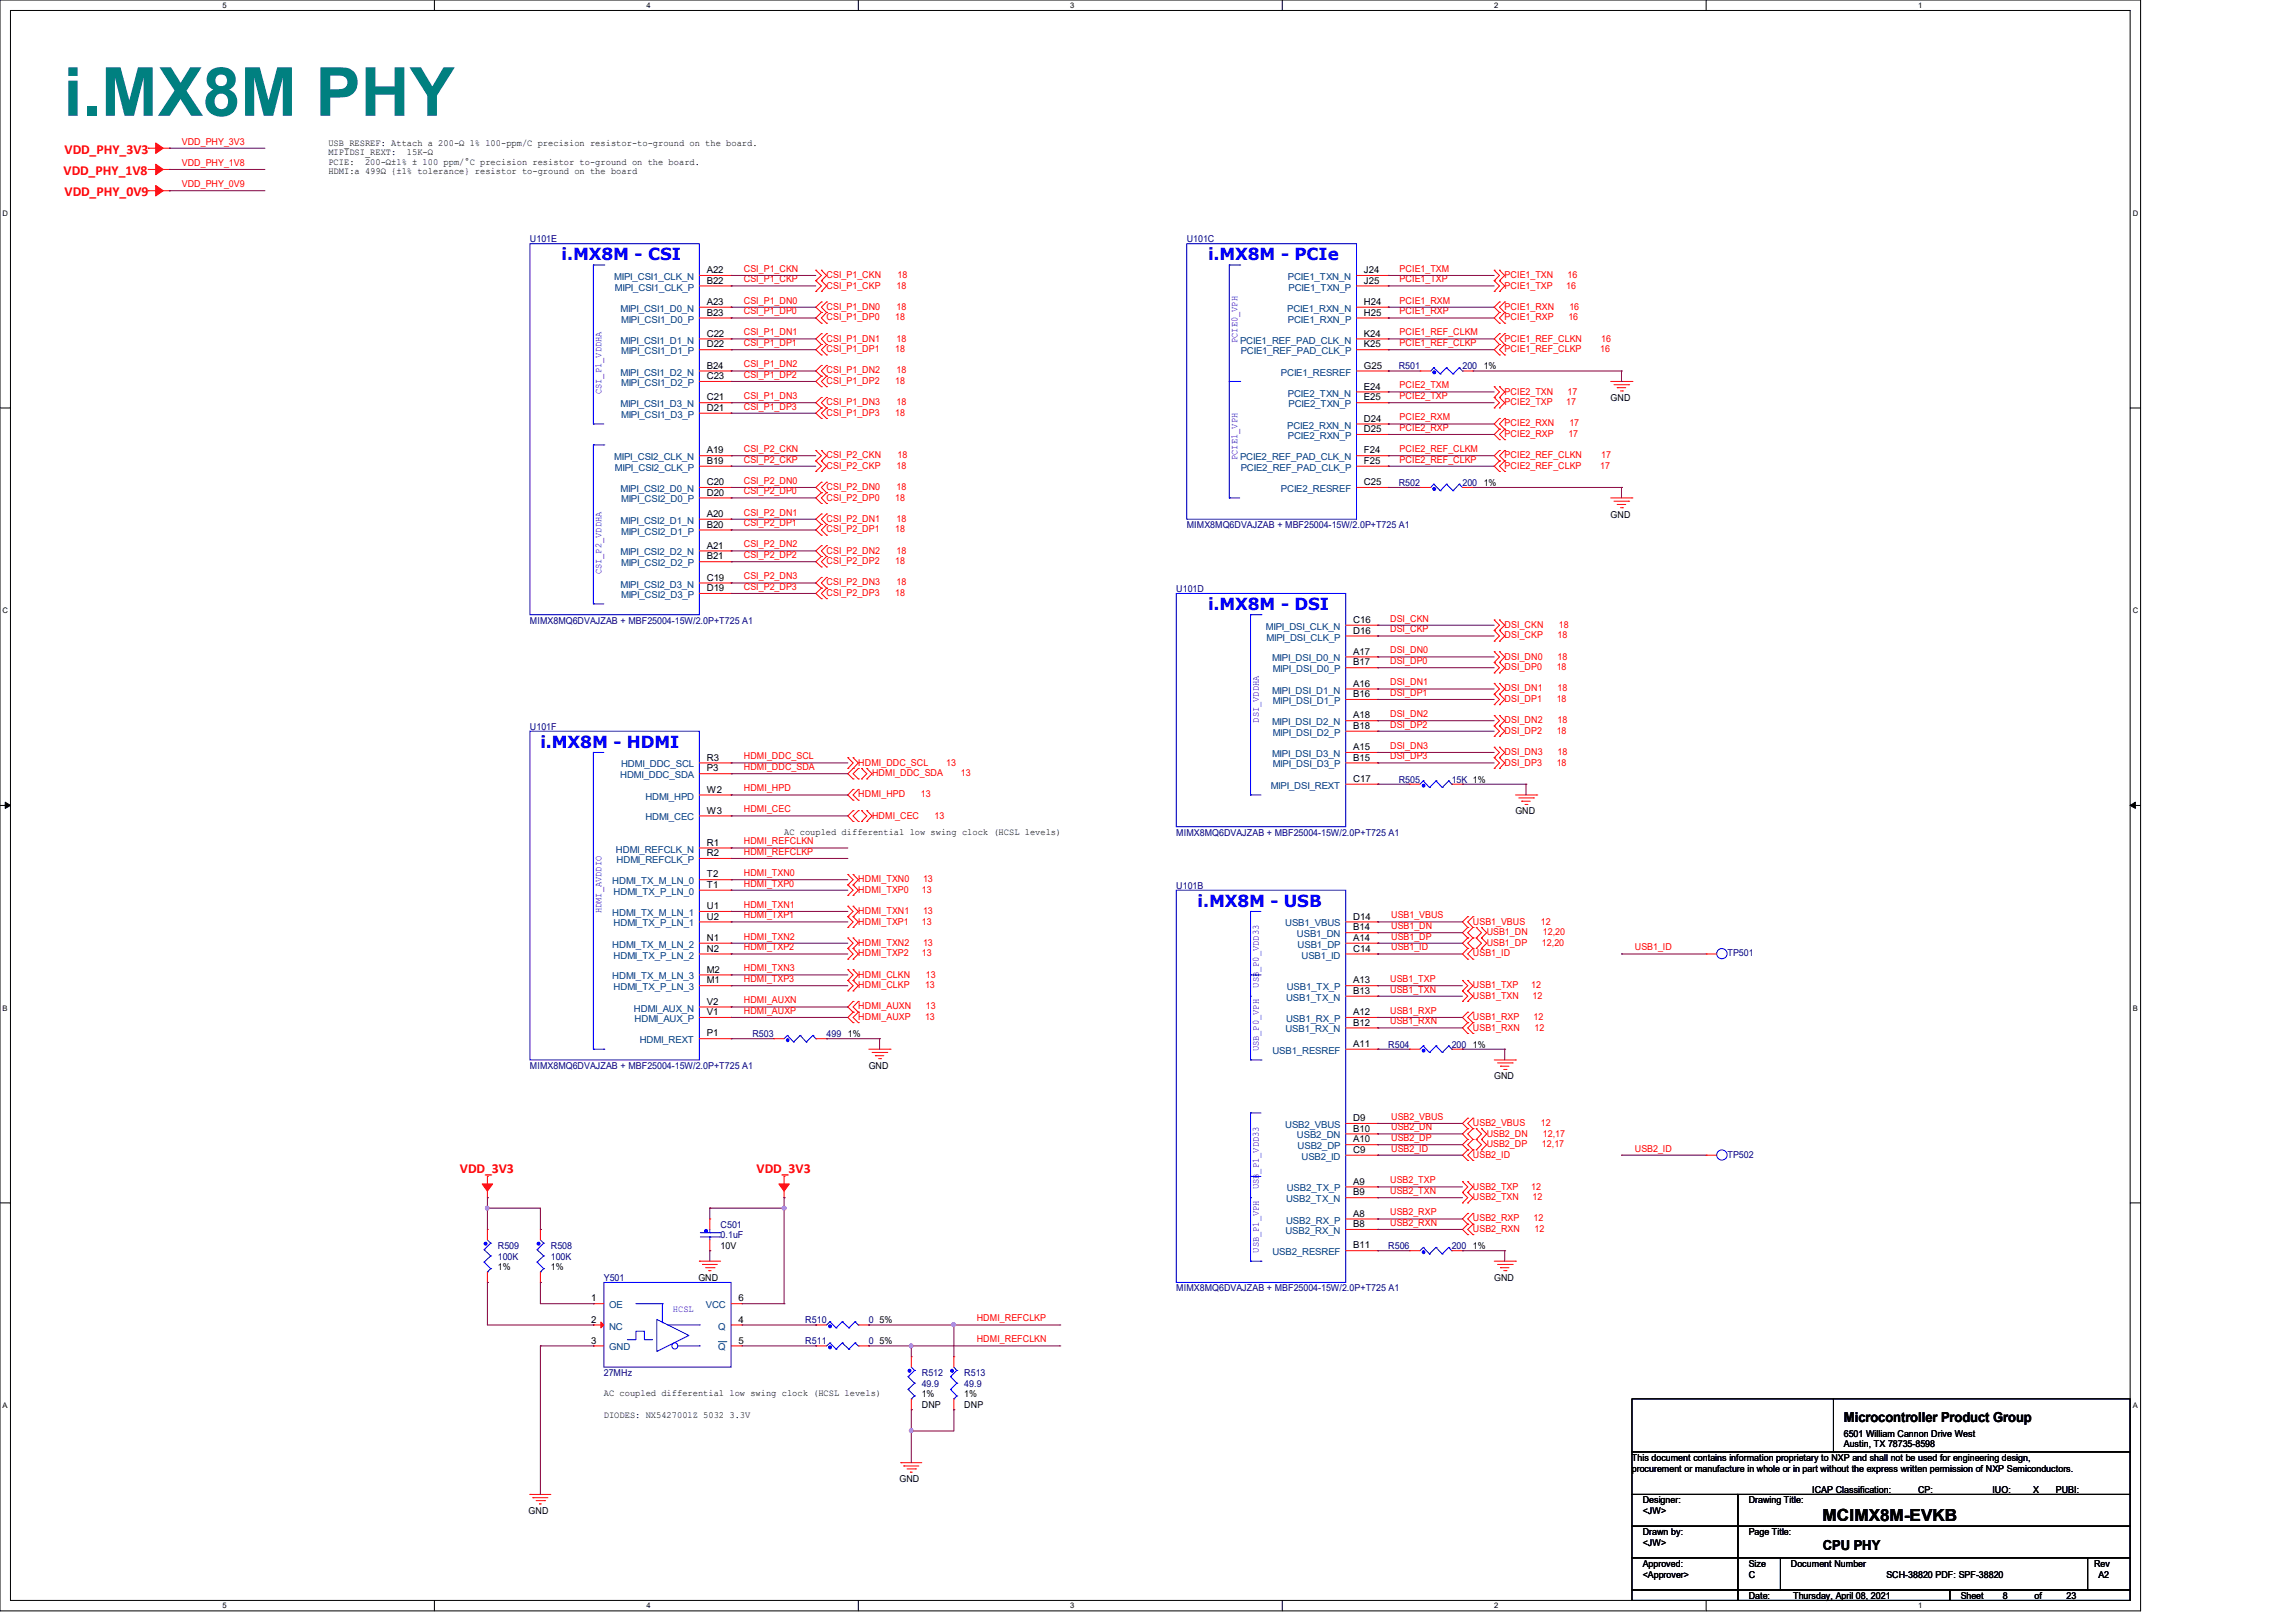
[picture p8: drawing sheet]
<svg xmlns="http://www.w3.org/2000/svg" width="297mm" height="210mm" viewBox="0 0 297 210" stroke-linecap="round" stroke-linejoin="round" font-family="sans-serif">
<defs><g id="words">
<text font-size="8.8" fill="#008080" x="8.2" y="15">i.MX8M PHY</text>
<g font-size="2.2" fill="#00f">
<text x="72.7" y="33.7">i.MX8M - CSI</text>
<text x="156.3" y="33.7">i.MX8M - PCIe</text>
<text x="156.3" y="79">i.MX8M - DSI</text>
<text x="69.9" y="96.8">i.MX8M - HDMI</text>
<text x="155" y="117.3">i.MX8M - USB</text>
</g>
<text font-size="2.2" x="235.9" y="196.8">MCIMX8M-EVKB</text>
<g font-size="1.8" fill="#f00">
<text x="8.2" y="22.6">VDD_PHY_1V8</text>
<text x="8.3" y="19.9">VDD_PHY_3V3</text>
<text x="8.3" y="25.4">VDD_PHY_0V9</text>
<text x="59.5" y="151.8">VDD_3V3</text>
<text x="97.9" y="151.8">VDD_3V3</text>
</g>
<g font-size="1.8">
<text x="238.6" y="184.1">Microcontroller Product Group</text>
<text x="235.9" y="200.5">CPU PHY</text>
</g>
<g font-size="1.2" fill="#f00">
<text x="23.5" y="21.5">VDD_PHY_1V8</text>
<text x="23.5" y="18.7">VDD_PHY_3V3</text>
<text x="23.5" y="24.2">VDD_PHY_0V9</text>
<text x="96.3" y="35.2">CSI_P1_CKN</text>
<text x="107" y="36">CSI_P1_CKN</text>
<text x="116.2" y="36">18</text>
<text x="181.1" y="35.2">PCIE1_TXM</text>
<text x="194.7" y="36">PCIE1_TXN</text>
<text x="202.9" y="36">16</text>
<text x="96.3" y="36.5">CSI_P1_CKP</text>
<text x="96.3" y="39.3">CSI_P1_DN0</text>
<text x="96.3" y="40.7">CSI_P1_DP0</text>
<text x="107" y="40.1">CSI_P1_DN0</text>
<text x="107" y="37.3">CSI_P1_CKP</text>
<text x="107" y="41.4">CSI_P1_DP0</text>
<text x="115.9" y="41.4">18</text>
<text x="116" y="40.1">18</text>
<text x="116" y="37.3">18</text>
<text x="181.1" y="36.5">PCIE1_TXP</text>
<text x="181.1" y="40.7">PCIE1_RXP</text>
<text x="181.1" y="39.3">PCIE1_RXM</text>
<text x="194.7" y="40.1">PCIE1_RXN</text>
<text x="194.7" y="37.3">PCIE1_TXP</text>
<text x="194.7" y="41.4">PCIE1_RXP</text>
<text x="202.7" y="37.3">16</text>
<text x="203" y="41.4">16</text>
<text x="203.1" y="40.1">16</text>
<text x="96.3" y="43.4">CSI_P1_DN1</text>
<text x="96.3" y="44.8">CSI_P1_DP1</text>
<text x="96.3" y="47.5">CSI_P1_DN2</text>
<text x="107" y="44.2">CSI_P1_DN1</text>
<text x="107" y="45.6">CSI_P1_DP1</text>
<text x="115.9" y="45.6">18</text>
<text x="116" y="44.2">18</text>
<text x="181.1" y="43.4">PCIE1_REF_CLKM</text>
<text x="181.1" y="44.8">PCIE1_REF_CLKP</text>
<text x="194.7" y="44.2">PCIE1_REF_CLKN</text>
<text x="194.7" y="45.6">PCIE1_REF_CLKP</text>
<text x="207.1" y="45.6">16</text>
<text x="207.2" y="44.2">16</text>
<text x="96.3" y="48.9">CSI_P1_DP2</text>
<text x="96.3" y="51.6">CSI_P1_DN3</text>
<text x="96.3" y="53">CSI_P1_DP3</text>
<text x="107" y="48.3">CSI_P1_DN2</text>
<text x="107" y="49.7">CSI_P1_DP2</text>
<text x="107" y="52.4">CSI_P1_DN3</text>
<text x="107" y="53.8">CSI_P1_DP3</text>
<text x="115.9" y="49.7">18</text>
<text x="115.9" y="53.8">18</text>
<text x="116" y="48.3">18</text>
<text x="116" y="52.4">18</text>
<text x="181.1" y="51.6">PCIE2_TXP</text>
<text x="181.1" y="50.2">PCIE2_TXM</text>
<text x="194.7" y="51.1">PCIE2_TXN</text>
<text x="194.7" y="52.4">PCIE2_TXP</text>
<text x="202.7" y="52.4">17</text>
<text x="202.9" y="51.1">17</text>
<text x="96.3" y="58.5">CSI_P2_CKN</text>
<text x="96.3" y="59.9">CSI_P2_CKP</text>
<text x="107" y="59.3">CSI_P2_CKN</text>
<text x="116.2" y="59.3">18</text>
<text x="181.1" y="58.5">PCIE2_REF_CLKM</text>
<text x="181.1" y="59.9">PCIE2_REF_CLKP</text>
<text x="181.1" y="55.8">PCIE2_RXP</text>
<text x="181.1" y="54.4">PCIE2_RXM</text>
<text x="194.7" y="55.2">PCIE2_RXN</text>
<text x="194.7" y="56.6">PCIE2_RXP</text>
<text x="194.7" y="59.3">PCIE2_REF_CLKN</text>
<text x="203" y="56.6">17</text>
<text x="203.1" y="55.2">17</text>
<text x="207.2" y="59.3">17</text>
<text x="96.3" y="62.6">CSI_P2_DN0</text>
<text x="96.3" y="64">CSI_P2_DP0</text>
<text x="107" y="63.4">CSI_P2_DN0</text>
<text x="107" y="60.7">CSI_P2_CKP</text>
<text x="107" y="64.8">CSI_P2_DP0</text>
<text x="115.9" y="64.8">18</text>
<text x="116" y="63.4">18</text>
<text x="116" y="60.7">18</text>
<text x="194.7" y="60.7">PCIE2_REF_CLKP</text>
<text x="207.1" y="60.7">17</text>
<text x="96.3" y="66.7">CSI_P2_DN1</text>
<text x="96.3" y="68.1">CSI_P2_DP1</text>
<text x="96.3" y="70.8">CSI_P2_DN2</text>
<text x="107" y="67.5">CSI_P2_DN1</text>
<text x="107" y="68.9">CSI_P2_DP1</text>
<text x="107" y="71.6">CSI_P2_DN2</text>
<text x="115.9" y="68.9">18</text>
<text x="116" y="67.5">18</text>
<text x="116" y="71.6">18</text>
<text x="96.3" y="72.2">CSI_P2_DP2</text>
<text x="96.3" y="75">CSI_P2_DN3</text>
<text x="96.3" y="76.3">CSI_P2_DP3</text>
<text x="107" y="73">CSI_P2_DP2</text>
<text x="107" y="75.7">CSI_P2_DN3</text>
<text x="107" y="77.1">CSI_P2_DP3</text>
<text x="115.9" y="73">18</text>
<text x="115.9" y="77.1">18</text>
<text x="116" y="75.7">18</text>
<text x="179.9" y="81.8">DSI_CKP</text>
<text x="179.9" y="80.4">DSI_CKN</text>
<text x="194.7" y="81.2">DSI_CKN</text>
<text x="194.7" y="82.6">DSI_CKP</text>
<text x="201.6" y="82.6">18</text>
<text x="201.8" y="81.2">18</text>
<text x="179.9" y="84.5">DSI_DN0</text>
<text x="179.9" y="85.9">DSI_DP0</text>
<text x="179.9" y="88.7">DSI_DN1</text>
<text x="194.7" y="85.3">DSI_DN0</text>
<text x="194.7" y="86.7">DSI_DP0</text>
<text x="194.7" y="89.4">DSI_DN1</text>
<text x="201.5" y="86.7">18</text>
<text x="201.6" y="85.3">18</text>
<text x="201.6" y="89.4">18</text>
<text x="179.9" y="90">DSI_DP1</text>
<text x="179.9" y="92.8">DSI_DN2</text>
<text x="179.9" y="94.1">DSI_DP2</text>
<text x="194.7" y="90.8">DSI_DP1</text>
<text x="194.7" y="93.6">DSI_DN2</text>
<text x="194.7" y="95">DSI_DP2</text>
<text x="201.5" y="90.8">18</text>
<text x="201.5" y="95">18</text>
<text x="201.6" y="93.6">18</text>
<text x="96.3" y="98.3">HDMI_DDC_SCL</text>
<text x="96.3" y="99.7">HDMI_DDC_SDA</text>
<text x="111.1" y="99.1">HDMI_DDC_SCL</text>
<text x="112.9" y="100.4">HDMI_DDC_SDA</text>
<text x="122.5" y="99.1">13</text>
<text x="124.4" y="100.4">13</text>
<text x="179.9" y="96.9">DSI_DN3</text>
<text x="179.9" y="98.3">DSI_DP3</text>
<text x="194.7" y="97.7">DSI_DN3</text>
<text x="194.7" y="99.1">DSI_DP3</text>
<text x="201.5" y="99.1">18</text>
<text x="201.6" y="97.7">18</text>
<text x="96.3" y="102.4">HDMI_HPD</text>
<text x="96.3" y="105.1">HDMI_CEC</text>
<text x="111.1" y="103.2">HDMI_HPD</text>
<text x="112.9" y="105.9">HDMI_CEC</text>
<text x="119.2" y="103.2">13</text>
<text x="120.9" y="105.9">13</text>
<text x="96.3" y="109.3">HDMI_REFCLKN</text>
<text x="96.3" y="110.6">HDMI_REFCLKP</text>
<text x="96.3" y="113.4">HDMI_TXN0</text>
<text x="96.3" y="117.5">HDMI_TXN1</text>
<text x="96.3" y="118.8">HDMI_TXP1</text>
<text x="96.3" y="114.7">HDMI_TXP0</text>
<text x="111.1" y="114.1">HDMI_TXN0</text>
<text x="111.1" y="115.5">HDMI_TXP0</text>
<text x="111.1" y="118.3">HDMI_TXN1</text>
<text x="111.1" y="119.6">HDMI_TXP1</text>
<text x="119.3" y="115.5">13</text>
<text x="119.3" y="119.6">13</text>
<text x="119.5" y="114.1">13</text>
<text x="119.5" y="118.3">13</text>
<text x="180" y="118.8">USB1_VBUS</text>
<text x="190.6" y="119.6">USB1_VBUS</text>
<text x="199.4" y="119.6">12</text>
<text x="96.3" y="121.6">HDMI_TXN2</text>
<text x="96.3" y="123">HDMI_TXP2</text>
<text x="96.3" y="125.7">HDMI_TXN3</text>
<text x="111.1" y="122.4">HDMI_TXN2</text>
<text x="111.1" y="123.7">HDMI_TXP2</text>
<text x="119.3" y="123.7">13</text>
<text x="119.5" y="122.4">13</text>
<text x="180" y="120.2">USB1_DN</text>
<text x="180" y="121.6">USB1_DP</text>
<text x="180" y="123">USB1_ID</text>
<text x="190.6" y="123.7">USB1_ID</text>
<text x="192.4" y="121">USB1_DN</text>
<text x="192.4" y="122.4">USB1_DP</text>
<text x="199.6" y="122.4">12,20</text>
<text x="199.7" y="121">12,20</text>
<text x="211.6" y="123">USB1_ID</text>
<text x="96.3" y="127.1">HDMI_TXP3</text>
<text x="96.3" y="129.8">HDMI_AUXN</text>
<text x="96.3" y="131.2">HDMI_AUXP</text>
<text x="111.1" y="126.5">HDMI_CLKN</text>
<text x="111.1" y="127.8">HDMI_CLKP</text>
<text x="111.1" y="130.6">HDMI_AUXN</text>
<text x="111.1" y="132">HDMI_AUXP</text>
<text x="119.7" y="127.8">13</text>
<text x="119.7" y="132">13</text>
<text x="119.8" y="126.5">13</text>
<text x="119.8" y="130.6">13</text>
<text x="179.9" y="127.1">USB1_TXP</text>
<text x="179.9" y="128.4">USB1_TXN</text>
<text x="179.9" y="131.2">USB1_RXP</text>
<text x="190.6" y="127.8">USB1_TXP</text>
<text x="190.6" y="129.2">USB1_TXN</text>
<text x="190.6" y="132">USB1_RXP</text>
<text x="198.2" y="127.8">12</text>
<text x="198.3" y="129.2">12</text>
<text x="198.5" y="132">12</text>
<text x="179.9" y="132.5">USB1_RXN</text>
<text x="190.6" y="133.3">USB1_RXN</text>
<text x="198.6" y="133.3">12</text>
<text x="180" y="144.9">USB2_VBUS</text>
<text x="180" y="146.3">USB2_DN</text>
<text x="180" y="147.7">USB2_DP</text>
<text x="180" y="149">USB2_ID</text>
<text x="190.6" y="145.7">USB2_VBUS</text>
<text x="190.6" y="149.8">USB2_ID</text>
<text x="192.4" y="147.1">USB2_DN</text>
<text x="192.4" y="148.4">USB2_DP</text>
<text x="199.4" y="145.7">12</text>
<text x="199.6" y="148.4">12,17</text>
<text x="199.7" y="147.1">12,17</text>
<text x="211.6" y="149">USB2_ID</text>
<text x="179.9" y="153.1">USB2_TXP</text>
<text x="179.9" y="154.5">USB2_TXN</text>
<text x="190.6" y="153.9">USB2_TXP</text>
<text x="190.6" y="155.3">USB2_TXN</text>
<text x="198.2" y="153.9">12</text>
<text x="198.3" y="155.3">12</text>
<text x="179.9" y="157.3">USB2_RXP</text>
<text x="179.9" y="158.6">USB2_RXN</text>
<text x="190.6" y="158">USB2_RXP</text>
<text x="190.6" y="159.4">USB2_RXN</text>
<text x="198.5" y="158">12</text>
<text x="198.6" y="159.4">12</text>
<text x="126.4" y="173.7">HDMI_REFCLKN</text>
<text x="126.4" y="171">HDMI_REFCLKP</text>
</g>
<g font-size="1.2">
<text x="42.5" y="18.8">USB_RESREF: Attach a 200-Ω 1% 100-ppm/C precision resistor-to-ground on the board.</text>
<text x="42.5" y="20.1">MIPIDSI_REXT:</text>
<text x="42.5" y="21.3">PCIE:</text>
<text x="42.5" y="22.5">HDMI:a 499Ω {±1% tolerance} resistor to-ground on the board</text>
<text x="47.2" y="21.3">200-Ω±1% ± 100 ppm/°C precision resistor to-ground on the board.</text>
<text x="52.7" y="20.1">15K-Ω</text>
<text x="91.5" y="35.3">A22</text>
<text x="176.5" y="35.3">J24</text>
<text x="91.5" y="36.7">B22</text>
<text x="91.5" y="40.9">B23</text>
<text x="91.5" y="39.5">A23</text>
<text x="176.5" y="36.7">J25</text>
<text x="176.5" y="40.9">H25</text>
<text x="176.5" y="39.5">H24</text>
<text x="91.5" y="45">D22</text>
<text x="91.5" y="47.7">B24</text>
<text x="91.5" y="43.6">C22</text>
<text x="176.5" y="43.6">K24</text>
<text x="176.5" y="45">K25</text>
<text x="176.5" y="47.7">G25</text>
<text x="192" y="47.8">1%</text>
<text x="91.5" y="53.2">D21</text>
<text x="91.5" y="51.8">C21</text>
<text x="91.5" y="49.1">C23</text>
<text x="176.5" y="51.8">E25</text>
<text x="176.5" y="50.4">E24</text>
<text x="208.4" y="51.9">GND</text>
<text x="91.5" y="58.7">A19</text>
<text x="176.5" y="58.7">F24</text>
<text x="176.5" y="55.9">D25</text>
<text x="176.5" y="54.6">D24</text>
<text x="91.5" y="64.1">D20</text>
<text x="91.5" y="60">B19</text>
<text x="91.5" y="62.8">C20</text>
<text x="176.5" y="60">F25</text>
<text x="176.5" y="62.8">C25</text>
<text x="192" y="62.9">1%</text>
<text x="91.5" y="68.3">B20</text>
<text x="91.5" y="71">A21</text>
<text x="91.5" y="66.9">A20</text>
<text x="208.4" y="67">GND</text>
<text x="91.5" y="72.4">B21</text>
<text x="91.5" y="76.5">D19</text>
<text x="91.5" y="75.1">C19</text>
<text x="175.1" y="82">D16</text>
<text x="175.1" y="80.6">C16</text>
<text x="175.1" y="86.1">B17</text>
<text x="175.1" y="84.7">A17</text>
<text x="175.1" y="88.9">A16</text>
<text x="175.1" y="94.3">B18</text>
<text x="175.1" y="90.2">B16</text>
<text x="175.1" y="93">A18</text>
<text x="91.5" y="98.4">R3</text>
<text x="91.5" y="99.8">P3</text>
<text x="175.1" y="101.2">C17</text>
<text x="175.1" y="98.4">B15</text>
<text x="175.1" y="97.1">A15</text>
<text x="91.5" y="105.3">W3</text>
<text x="91.5" y="102.6">W2</text>
<text x="101.5" y="108">AC coupled differential low swing clock (HCSL levels)</text>
<text x="196.1" y="105.4">GND</text>
<text x="91.5" y="109.4">R1</text>
<text x="91.5" y="110.8">R2</text>
<text x="91.5" y="113.5">T2</text>
<text x="91.5" y="114.9">T1</text>
<text x="91.5" y="119">U2</text>
<text x="91.5" y="117.6">U1</text>
<text x="175.1" y="119">D14</text>
<text x="91.5" y="123.1">N2</text>
<text x="91.5" y="121.7">N1</text>
<text x="91.5" y="125.9">M2</text>
<text x="175.1" y="123.1">C14</text>
<text x="175.1" y="121.7">A14</text>
<text x="175.1" y="120.4">B14</text>
<text x="91.5" y="131.4">V1</text>
<text x="91.5" y="130">V2</text>
<text x="91.5" y="127.3">M1</text>
<text x="175.1" y="131.4">A12</text>
<text x="175.1" y="127.3">A13</text>
<text x="175.1" y="128.6">B13</text>
<text x="91.5" y="134.1">P1</text>
<text x="109.7" y="134.2">1%</text>
<text x="175.1" y="132.7">B12</text>
<text x="175.1" y="135.5">A11</text>
<text x="190.6" y="135.5">1%</text>
<text x="112.4" y="138.3">GND</text>
<text x="193.4" y="139.7">GND</text>
<text x="175.1" y="145.1">D9</text>
<text x="175.1" y="149.2">C9</text>
<text x="175.1" y="146.4">B10</text>
<text x="175.1" y="147.8">A10</text>
<text x="175.1" y="154.7">B9</text>
<text x="175.1" y="153.3">A9</text>
<text x="93.3" y="161.6">10V</text>
<text x="175.1" y="161.5">B11</text>
<text x="175.1" y="158.8">B8</text>
<text x="175.1" y="157.4">A8</text>
<text x="190.6" y="161.6">1%</text>
<text x="64.4" y="164.3">1%</text>
<text x="71.3" y="164.3">1%</text>
<text x="90.4" y="165.7">GND</text>
<text x="193.4" y="165.7">GND</text>
<text x="76.5" y="173.9">3</text>
<text x="76.5" y="171.2">2</text>
<text x="76.5" y="168.4">1</text>
<text x="95.6" y="168.4">6</text>
<text x="95.6" y="171.2">4</text>
<text x="95.6" y="173.9">5</text>
<text x="113.8" y="171.2">5%</text>
<text x="113.8" y="173.9">5%</text>
<text x="78.1" y="180.7">AC coupled differential low swing clock (HCSL levels)</text>
<text x="78.1" y="183.4">DIODES: NX5427001Z 5032 3.3V</text>
<text x="119.3" y="180.8">1%</text>
<text x="119.3" y="182.2">DNP</text>
<text x="124.8" y="180.8">1%</text>
<text x="124.8" y="182.2">DNP</text>
<text x="116.4" y="191.8">GND</text>
<text x="211.2" y="189">This document contains information proprietary to NXP and shall not be used for engineering design,</text>
<text x="211.2" y="190.4">procurement or manufacture in whole or in part without the express written permission of NXP Semiconductors.</text>
<text x="238.6" y="186">6501 William Cannon Drive West</text>
<text x="238.6" y="187.3">Austin, TX 78735-8598</text>
<text x="68.4" y="195.9">GND</text>
<text x="212.6" y="194.5">Designer:</text>
<text x="212.6" y="195.9">&lt;JW&gt;</text>
<text x="226.3" y="194.5">Drawing Title:</text>
<text x="234.5" y="193.2">ICAP Classification:</text>
<text x="248.2" y="193.2">CP:</text>
<text x="251.7" y="193.2">___</text>
<text x="257.8" y="193.2">IUO:</text>
<text x="262.5" y="193.2">_X_</text>
<text x="266.1" y="193.2">PUBI:</text>
<text x="270.2" y="193.2">___</text>
<text x="212.6" y="198.6">Drawn by:</text>
<text x="212.6" y="202.7">Approved:</text>
<text x="212.6" y="200">&lt;JW&gt;</text>
<text x="226.3" y="202.7">Size</text>
<text x="226.3" y="198.6">Page Title:</text>
<text x="231.8" y="202.7">Document Number</text>
<text x="271" y="202.7">Rev</text>
<text x="212.6" y="204.1">&lt;Approver&gt;</text>
<text x="226.3" y="206.9">Date:</text>
<text x="226.3" y="204.1">C</text>
<text x="232.1" y="206.9">Thursday, April 08, 2021</text>
<text x="244.1" y="204.1">SCH-38820 PDF: SPF-38820</text>
<text x="253.7" y="206.9">Sheet</text>
<text x="259.2" y="206.9">8</text>
<text x="263.3" y="206.9">of</text>
<text x="267.5" y="206.9">23</text>
<text x="271.6" y="204.1">A2</text>
</g>
<g font-size="1.2" fill="#000080">
<text x="68.6" y="31.3">U101E</text>
<text x="153.6" y="31.3">U101C</text>
<text x="181" y="47.8">R501</text>
<text x="189.3" y="47.8">200</text>
<text x="181" y="62.9">R502</text>
<text x="189.3" y="62.9">200</text>
<text x="153.6" y="68.3">MIMX8MQ6DVAJZAB + MBF25004-15W/2.0P+T725 A1</text>
<text x="152.2" y="76.6">U101D</text>
<text x="68.6" y="80.7">MIMX8MQ6DVAJZAB + MBF25004-15W/2.0P+T725 A1</text>
<text x="68.6" y="94.4">U101F</text>
<text x="181" y="101.3">R505</text>
<text x="187.9" y="101.3">15K 1%</text>
<text x="152.2" y="108.1">MIMX8MQ6DVAJZAB + MBF25004-15W/2.0P+T725 A1</text>
<text x="152.2" y="115">U101B</text>
<text x="223.6" y="123.7">TP501</text>
<text x="97.4" y="134.2">R503</text>
<text x="107" y="134.2">499</text>
<text x="179.7" y="135.5">R504</text>
<text x="187.9" y="135.5">200</text>
<text x="68.6" y="138.3">MIMX8MQ6DVAJZAB + MBF25004-15W/2.0P+T725 A1</text>
<text x="223.6" y="149.8">TP502</text>
<text x="64.4" y="161.6">R509</text>
<text x="71.3" y="161.6">R508</text>
<text x="93.3" y="158.9">C501</text>
<text x="93.3" y="160.2">0.1uF</text>
<text x="179.7" y="161.6">R506</text>
<text x="187.9" y="161.6">200</text>
<text x="64.4" y="163">100K</text>
<text x="71.3" y="163">100K</text>
<text x="78.1" y="165.7">Y501</text>
<text x="152.2" y="167.1">MIMX8MQ6DVAJZAB + MBF25004-15W/2.0P+T725 A1</text>
<text x="104.2" y="171.2">R510</text>
<text x="104.2" y="173.9">R511</text>
<text x="112.4" y="171.2">0</text>
<text x="112.4" y="173.9">0</text>
<text x="78.1" y="178.1">27MHz</text>
<text x="119.3" y="178.1">R512</text>
<text x="119.3" y="179.4">49.9</text>
<text x="124.8" y="178.1">R513</text>
<text x="124.8" y="179.4">49.9</text>
</g>
<g font-size="1.2" fill="#004080">
<text x="79.5" y="36.2">MIPI_CSI1_CLK_N</text>
<text x="79.6" y="37.6">MIPI_CSI1_CLK_P</text>
<text x="80.3" y="40.3">MIPI_CSI1_D0_N</text>
<text x="80.4" y="41.7">MIPI_CSI1_D0_P</text>
<text x="166.6" y="40.3">PCIE1_RXN_N</text>
<text x="166.7" y="36.2">PCIE1_TXN_N</text>
<text x="166.7" y="41.7">PCIE1_RXN_P</text>
<text x="166.7" y="37.6">PCIE1_TXN_P</text>
<text x="80.3" y="44.4">MIPI_CSI1_D1_N</text>
<text x="80.4" y="45.8">MIPI_CSI1_D1_P</text>
<text x="160.5" y="44.4">PCIE1_REF_PAD_CLK_N</text>
<text x="160.6" y="45.8">PCIE1_REF_PAD_CLK_P</text>
<text x="80.3" y="52.7">MIPI_CSI1_D3_N</text>
<text x="80.3" y="48.6">MIPI_CSI1_D2_N</text>
<text x="80.4" y="50">MIPI_CSI1_D2_P</text>
<text x="165.8" y="48.6">PCIE1_RESREF</text>
<text x="166.7" y="51.3">PCIE2_TXN_N</text>
<text x="166.7" y="52.7">PCIE2_TXN_P</text>
<text x="79.5" y="59.6">MIPI_CSI2_CLK_N</text>
<text x="80.4" y="54.1">MIPI_CSI1_D3_P</text>
<text x="160.5" y="59.6">PCIE2_REF_PAD_CLK_N</text>
<text x="166.6" y="55.5">PCIE2_RXN_N</text>
<text x="166.7" y="56.8">PCIE2_RXN_P</text>
<text x="79.6" y="60.9">MIPI_CSI2_CLK_P</text>
<text x="80.3" y="63.7">MIPI_CSI2_D0_N</text>
<text x="80.4" y="65">MIPI_CSI2_D0_P</text>
<text x="160.6" y="60.9">PCIE2_REF_PAD_CLK_P</text>
<text x="165.8" y="63.7">PCIE2_RESREF</text>
<text x="80.3" y="71.9">MIPI_CSI2_D2_N</text>
<text x="80.3" y="67.8">MIPI_CSI2_D1_N</text>
<text x="80.4" y="69.2">MIPI_CSI2_D1_P</text>
<text x="80.3" y="76">MIPI_CSI2_D3_N</text>
<text x="80.4" y="73.3">MIPI_CSI2_D2_P</text>
<text x="80.4" y="77.4">MIPI_CSI2_D3_P</text>
<text x="163.8" y="81.5">MIPI_DSI_CLK_N</text>
<text x="163.9" y="82.9">MIPI_DSI_CLK_P</text>
<text x="164.6" y="85.6">MIPI_DSI_D0_N</text>
<text x="164.6" y="89.7">MIPI_DSI_D1_N</text>
<text x="164.7" y="87">MIPI_DSI_D0_P</text>
<text x="164.6" y="93.9">MIPI_DSI_D2_N</text>
<text x="164.7" y="95.2">MIPI_DSI_D2_P</text>
<text x="164.7" y="91.1">MIPI_DSI_D1_P</text>
<text x="80.3" y="100.7">HDMI_DDC_SDA</text>
<text x="80.4" y="99.3">HDMI_DDC_SCL</text>
<text x="164.6" y="98">MIPI_DSI_D3_N</text>
<text x="164.7" y="99.3">MIPI_DSI_D3_P</text>
<text x="83.5" y="106.2">HDMI_CEC</text>
<text x="83.5" y="103.5">HDMI_HPD</text>
<text x="164.5" y="102.1">MIPI_DSI_REXT</text>
<text x="79.7" y="110.3">HDMI_REFCLK_N</text>
<text x="79.8" y="111.7">HDMI_REFCLK_P</text>
<text x="79.2" y="114.4">HDMI_TX_M_LN_0</text>
<text x="79.2" y="118.5">HDMI_TX_M_LN_1</text>
<text x="79.4" y="115.8">HDMI_TX_P_LN_0</text>
<text x="79.4" y="119.9">HDMI_TX_P_LN_1</text>
<text x="166.3" y="119.9">USB1_VBUS</text>
<text x="79.2" y="122.6">HDMI_TX_M_LN_2</text>
<text x="79.4" y="124">HDMI_TX_P_LN_2</text>
<text x="167.8" y="121.3">USB1_DN</text>
<text x="167.9" y="122.6">USB1_DP</text>
<text x="168.4" y="124">USB1_ID</text>
<text x="79.2" y="126.7">HDMI_TX_M_LN_3</text>
<text x="79.4" y="128.1">HDMI_TX_P_LN_3</text>
<text x="82" y="130.9">HDMI_AUX_N</text>
<text x="166.4" y="129.5">USB1_TX_N</text>
<text x="166.5" y="128.1">USB1_TX_P</text>
<text x="82.1" y="132.2">HDMI_AUX_P</text>
<text x="82.8" y="135">HDMI_REXT</text>
<text x="164.7" y="136.4">USB1_RESREF</text>
<text x="166.4" y="133.6">USB1_RX_N</text>
<text x="166.4" y="132.2">USB1_RX_P</text>
<text x="166.3" y="146">USB2_VBUS</text>
<text x="167.8" y="147.3">USB2_DN</text>
<text x="167.9" y="148.7">USB2_DP</text>
<text x="166.4" y="155.6">USB2_TX_N</text>
<text x="166.5" y="154.2">USB2_TX_P</text>
<text x="168.4" y="150.1">USB2_ID</text>
<text x="166.4" y="159.7">USB2_RX_N</text>
<text x="166.4" y="158.3">USB2_RX_P</text>
<text x="164.7" y="162.4">USB2_RESREF</text>
<text x="78.8" y="172">NC</text>
<text x="78.8" y="169.3">OE</text>
<text x="91.4" y="169.3">VCC</text>
<text x="93" y="172">Q</text>
<text x="78.8" y="174.7">GND</text>
<text x="93" y="174.7">Q</text>
</g>
<g font-size="1.2" fill="#00f">
<text x="160.1" y="44.4" transform="rotate(-90 160.1 44.4)">PCIE0_VPH</text>
<text x="77.9" y="51" transform="rotate(-90 77.9 51)">CSI_P1_VDDHA</text>
<text x="160.1" y="59.5" transform="rotate(-90 160.1 59.5)">PCIE1_VPH</text>
<text x="77.9" y="74.3" transform="rotate(-90 77.9 74.3)">CSI_P2_VDDHA</text>
<text x="162.9" y="93.5" transform="rotate(-90 162.9 93.5)">DSI_VDDHA</text>
<text x="77.9" y="118.2" transform="rotate(-90 77.9 118.2)">HDMI_AVDDIO</text>
<text x="162.9" y="127.8" transform="rotate(-90 162.9 127.8)">USB_P0_VDD33</text>
<text x="162.9" y="136.1" transform="rotate(-90 162.9 136.1)">USB_P0_VPH</text>
<text x="162.9" y="153.9" transform="rotate(-90 162.9 153.9)">USB_P1_VDD33</text>
<text x="162.9" y="162.1" transform="rotate(-90 162.9 162.1)">USB_P1_VPH</text>
<text x="87.1" y="169.7">HCSL</text>
</g>
<g font-size="1">
<text x="28.8" y="1">5</text>
<text x="83.7" y="1">4</text>
<text x="138.5" y="1">3</text>
<text x="193.4" y="1">2</text>
<text x="248.2" y="1">1</text>
<text x=".3" y="27.9">D</text>
<text x="276" y="27.9">D</text>
<text x=".3" y="79.4">C</text>
<text x="276" y="79.4">C</text>
<text x=".3" y="130.8">B</text>
<text x="276" y="130.8">B</text>
<text x=".3" y="182.2">A</text>
<text x="276" y="182.2">A</text>
<text x="28.8" y="208.1">5</text>
<text x="83.7" y="208.1">4</text>
<text x="138.5" y="208.1">3</text>
<text x="193.4" y="208.1">2</text>
<text x="248.2" y="208.1">1</text>
</g>
</g></defs>
<path d="M0 0h277v208.4h-277zM1.4 1.4h274.3v205.7h-274.3z" fill="none" stroke="#000" stroke-width=".13"/>
<g fill="#fff">
<path d="M28.8 .1h.5v1.1h-.5z"/>
<path d="M28.8 207.2h.5v1.1h-.5z"/>
</g>
<path d="M56.2 0v1.4M56.2 207.1v1.3" fill="none" stroke="#000" stroke-width=".13"/>
<g fill="#fff">
<path d="M83.7 .1h.5v1.1h-.5z"/>
<path d="M83.7 207.2h.5v1.1h-.5z"/>
</g>
<path d="M111.1 0v1.4M111.1 207.1v1.3" fill="none" stroke="#000" stroke-width=".13"/>
<g fill="#fff">
<path d="M138.5 .1h.6v1.1h-.6z"/>
<path d="M138.5 207.2h.6v1.1h-.6z"/>
</g>
<path d="M165.9 0v1.4M165.9 207.1v1.3" fill="none" stroke="#000" stroke-width=".13"/>
<g fill="#fff">
<path d="M193.4 .1h.5v1.1h-.5z"/>
<path d="M193.4 207.2h.5v1.1h-.5z"/>
</g>
<path d="M220.8 0v1.4M220.8 207.1v1.3" fill="none" stroke="#000" stroke-width=".13"/>
<g fill="#fff">
<path d="M248.2 .1h.6v1.1h-.6z"/>
<path d="M248.2 207.2h.6v1.1h-.6z"/>
<path d="M.3 27.1h.8v1.1h-.8z"/>
<path d="M276 27.1h.7v1.1h-.7z"/>
<path d="M.3 78.5h.8v1.1h-.8z"/>
<path d="M276 78.5h.7v1.1h-.7z"/>
</g>
<path d="M0 52.8h1.4M275.7 52.8h1.3" fill="none" stroke="#000" stroke-width=".13"/>
<g fill="#fff">
<path d="M.3 129.9h.7v1.1h-.7z"/>
<path d="M276 129.9h.6v1.1h-.6z"/>
</g>
<path d="M0 104.2h1.4M275.7 104.2h1.3" fill="none" stroke="#000" stroke-width=".13"/>
<path d="M.7 103.8l.7 .4-.7 .4zM275.7 104.2l.7-.4v.8z" fill="#000" stroke="#000" stroke-width=".13"/>
<g fill="#fff">
<path d="M.3 181.4h.7v1.1h-.7z"/>
<path d="M276 181.4h.6v1.1h-.6z"/>
</g>
<g fill="none" stroke="#000" stroke-width=".13">
<path d="M0 155.7h1.4M275.7 155.7h1.3M211.2 193.4h13.7v4.1h-13.7zM211.2 197.5h13.7v4.1h-13.7zM211.2 187.9h64.5v5.5h-64.5zM211.2 181h64.5v6.9h-64.5zM224.9 193.4h50.8v4.1h-50.8zM224.9 197.5h50.8v4.1h-50.8zM237.3 187.9h.1M237.3 181v6.9M211.2 201.6h13.7v4.1h-13.7zM211.2 205.7h13.7v1.4h-13.7z"/>
<path d="M224.9 201.6h5.5v4.1h-5.5zM224.9 205.7h27.4v1.4h-27.4zM230.4 201.6h39.8v4.1h-39.8zM252.3 205.7h23.4v1.4h-23.4zM270.2 201.6h5.5v4.1h-5.5z"/>
</g>
<g fill="none" stroke="#f00" stroke-width=".13">
<path d="M19.2 19.2h.1M19.2 19.2h1.5M21 19.2h.9M21.9 19.2h.1M19.2 24.7h.1M19.2 21.9h.1M19.2 24.7h1.5M19.2 21.9h1.5M21 24.7h.9M21 21.9h.9M21.9 24.7h.1M21.9 21.9h.1"/>
<path d="M90.5 37h4.1M90.5 35.6h4.1M90.5 39.8h4.1M94.6 37h.1M94.6 35.6h.1M94.6 39.8h.1M105.6 35h.1M105.6 36.3h.1M105.6 37.7h.1M105.6 35l.7 .6-.7 .7M105.6 36.3l.7 .7-.7 .7M106.3 35h.1"/>
<path d="M106.3 36.3h.1M106.3 39.1h.1M106.3 37.7h.1M106.3 35l.7 .6-.7 .7M106.3 39.1l-.7 .7 .7 .6M106.3 36.3l.7 .7-.7 .7M107 39.1h.1M107 39.1l-.7 .7 .7 .6M175.6 37h4.1M175.6 35.6h4.1M175.6 39.8h4.1M179.7 37h.1"/>
<path d="M179.7 35.6h.1M179.7 39.8h.1M193.4 35h.1M193.4 36.3h.1M193.4 37.7h.1M193.4 35l.7 .6-.7 .7M193.4 36.3l.7 .7-.7 .7M194.1 35h.1M194.1 36.3h.1M194.1 39.1h.1M194.1 37.7h.1M194.1 35l.6 .6-.6 .7"/>
<path d="M194.1 39.1l-.7 .7 .7 .6M194.1 36.3l.6 .7-.6 .7M194.7 39.1h.1M194.7 39.1l-.6 .7 .6 .6M90.5 49.4h4.1M90.5 43.9h4.1M90.5 45.3h4.1M90.5 41.1h4.1M90.5 48h4.1M90.5 59h4.1M90.5 52.1h4.1M90.5 53.5h4.1"/>
<path d="M94.6 53.5h.1M94.6 52.1h.1M94.6 59h.1M94.6 49.4h.1M94.6 41.1h.1M94.6 45.3h.1M94.6 48h.1M94.6 43.9h.1M105.6 58.3h.1M105.6 59.6h.1M105.6 58.3l.7 .7-.7 .6M105.6 59.6l.7 .7-.7 .7"/>
<path d="M106.3 40.4h.1M106.3 41.8h.1M106.3 43.2h.1M106.3 44.6h.1M106.3 45.9h.1M106.3 47.3h.1M106.3 48.7h.1M106.3 50h.1M106.3 51.4h.1M106.3 52.8h.1M106.3 54.1h.1M106.3 58.3h.1"/>
<path d="M106.3 59.6h.1M106.3 40.4l-.7 .7 .7 .7M106.3 43.2l-.7 .7 .7 .7M106.3 44.6l-.7 .7 .7 .6M106.3 47.3l-.7 .7 .7 .7M106.3 48.7l-.7 .7 .7 .6M106.3 51.4l-.7 .7 .7 .7M106.3 52.8l-.7 .7 .7 .6M106.3 58.3l.7 .7-.7 .6M106.3 59.6l.7 .7-.7 .7M107 40.4h.1M107 41.8h.1"/>
<path d="M107 44.6h.1M107 43.2h.1M107 45.9h.1M107 48.7h.1M107 47.3h.1M107 50h.1M107 52.8h.1M107 51.4h.1M107 54.1h.1M107 40.4l-.7 .7 .7 .7M107 43.2l-.7 .7 .7 .7M107 44.6l-.7 .7 .7 .6"/>
<path d="M107 47.3l-.7 .7 .7 .7M107 48.7l-.7 .7 .7 .6M107 51.4l-.7 .7 .7 .7M107 52.8l-.7 .7 .7 .6M175.6 43.9h4.1M175.6 45.3h4.1M175.6 41.1h4.1M175.6 48h4.1M175.6 59h4.1M175.6 52.1h4.1M175.6 50.7h4.1M175.6 56.2h4.1"/>
<path d="M175.6 54.9h4.1M179.7 43.9h.1M179.7 45.3h.1M179.7 41.1h.1M179.7 48h.1M179.7 59h.1M179.7 52.1h.1M179.7 50.7h.1M179.7 56.2h.1M179.7 54.9h.1M183.8 48h.1M183.8 48h1.4"/>
<path d="M189.3 48h1.3M190.6 48h.1M193.4 50h.1M193.4 51.4h.1M193.4 52.8h.1M193.4 50l.7 .7-.7 .7M193.4 51.4l.7 .7-.7 .7M194.1 40.4h.1M194.1 41.8h.1M194.1 50h.1M194.1 51.4h.1M194.1 54.1h.1"/>
<path d="M194.1 55.5h.1M194.1 52.8h.1M194.1 56.9h.1M194.1 43.2h.1M194.1 44.6h.1M194.1 45.9h.1M194.1 58.3h.1M194.1 59.6h.1M194.1 40.4l-.7 .7 .7 .7M194.1 50l.6 .7-.6 .7M194.1 54.1l-.7 .8 .7 .6M194.1 51.4l.6 .7-.6 .7"/>
<path d="M194.1 55.5l-.7 .7 .7 .7M194.1 43.2l-.7 .7 .7 .7M194.1 44.6l-.7 .7 .7 .6M194.1 58.3l-.7 .7 .7 .6M194.1 59.6l-.7 .7 .7 .7M194.7 40.4h.1M194.7 41.8h.1M194.7 55.5h.1M194.7 54.1h.1M194.7 56.9h.1M194.7 44.6h.1M194.7 43.2h.1"/>
<path d="M194.7 45.9h.1M194.7 59.6h.1M194.7 58.3h.1M194.7 40.4l-.6 .7 .6 .7M194.7 54.1l-.6 .8 .6 .6M194.7 55.5l-.6 .7 .6 .7M194.7 43.2l-.6 .7 .6 .7M194.7 44.6l-.6 .7 .6 .6M194.7 58.3l-.6 .7 .6 .6M194.7 59.6l-.6 .7 .6 .7M208.4 49.4h2.8M208.9 49.8h1.9"/>
<path d="M209.3 50.2h.1M209.3 50.2h1.1M209.7 50.6h.3M210 50.6h.1M210.8 49.8h.1M211.2 49.4h.1M90.5 64.4h4.1M90.5 60.3h4.1M90.5 63.1h4.1M90.5 72.7h4.1M90.5 68.6h4.1M90.5 76.8h4.1"/>
<path d="M90.5 71.3h4.1M90.5 67.2h4.1M90.5 75.4h4.1M94.6 64.4h.1M94.6 60.3h.1M94.6 63.1h.1M94.6 72.7h.1M94.6 68.6h.1M94.6 76.8h.1M94.6 71.3h.1M94.6 67.2h.1M94.6 75.4h.1"/>
<path d="M105.6 61h.1M106.3 62.4h.1M106.3 63.8h.1M106.3 61h.1M106.3 65.2h.1M106.3 66.5h.1M106.3 67.9h.1M106.3 69.3h.1M106.3 70.6h.1M106.3 72h.1M106.3 73.4h.1M106.3 74.7h.1"/>
<path d="M106.3 76.1h.1M106.3 77.5h.1M106.3 62.4l-.7 .7 .7 .7M106.3 63.8l-.7 .6 .7 .8M106.3 66.5l-.7 .7 .7 .7M106.3 67.9l-.7 .7 .7 .7M106.3 70.6l-.7 .7 .7 .7M106.3 72l-.7 .7 .7 .7M106.3 74.7l-.7 .7 .7 .7M106.3 76.1l-.7 .7 .7 .7M107 63.8h.1M107 62.4h.1"/>
<path d="M107 65.2h.1M107 67.9h.1M107 66.5h.1M107 69.3h.1M107 72h.1M107 70.6h.1M107 73.4h.1M107 76.1h.1M107 74.7h.1M107 77.5h.1M107 62.4l-.7 .7 .7 .7M107 63.8l-.7 .6 .7 .8"/>
<path d="M107 66.5l-.7 .7 .7 .7M107 67.9l-.7 .7 .7 .7M107 70.6l-.7 .7 .7 .7M107 72l-.7 .7 .7 .7M107 74.7l-.7 .7 .7 .7M107 76.1l-.7 .7 .7 .7M175.6 60.3h4.1M175.6 63.1h4.1M179.7 60.3h.1M179.7 63.1h.1M183.8 63.1h.1M183.8 63.1h1.4"/>
<path d="M189.3 63.1h1.3M190.6 63.1h.1M194.1 61h.1M194.7 61h.1M208.4 64.4h2.8M208.9 64.9h1.9M209.3 65.3h.1M209.3 65.3h1.1M209.7 65.7h.3M210 65.7h.1M210.8 64.9h.1M211.2 64.4h.1"/>
<path d="M90.5 98.7h4.1M94.6 98.7h.1M109.7 98h.1M109.7 99.4h.1M109.7 98l.7 .7-.7 .7M110.4 99.4h.1M110.4 98h.1M110.4 99.4l-.7 .7 .7 .7M110.4 98l.7 .7-.7 .7M111.1 99.4h.1M111.1 99.4l-.7 .7 .7 .7M111.5 99.4h.1"/>
<path d="M111.5 99.4l.7 .7-.7 .7M112.2 99.4h.1M112.2 99.4l.7 .7-.7 .7M174.2 98.7h4.1M174.2 82.3h4.1M174.2 80.9h4.1M174.2 94.6h4.1M174.2 86.4h4.1M174.2 90.5h4.1M174.2 93.3h4.1M174.2 85h4.1M174.2 89.2h4.1"/>
<path d="M174.2 97.4h4.1M178.3 82.3h.1M178.3 80.9h.1M178.3 94.6h.1M178.3 86.4h.1M178.3 90.5h.1M178.3 98.7h.1M178.3 93.3h.1M178.3 85h.1M178.3 89.2h.1M178.3 97.4h.1M193.4 80.2h.1"/>
<path d="M193.4 81.6h.1M193.4 83h.1M193.4 84.3h.1M193.4 85.7h.1M193.4 87.1h.1M193.4 88.4h.1M193.4 89.8h.1M193.4 91.2h.1M193.4 92.6h.1M193.4 93.9h.1M193.4 95.3h.1M193.4 96.7h.1"/>
<path d="M193.4 98h.1M193.4 99.4h.1M193.4 80.2l.7 .7-.7 .7M193.4 81.6l.7 .7-.7 .7M193.4 84.3l.7 .7-.7 .7M193.4 85.7l.7 .7-.7 .7M193.4 88.4l.7 .8-.7 .6M193.4 89.8l.7 .7-.7 .7M193.4 92.6l.7 .7-.7 .6M193.4 93.9l.7 .7-.7 .7M193.4 96.7l.7 .7-.7 .6M193.4 98l.7 .7-.7 .7"/>
<path d="M194.1 80.2h.1M194.1 81.6h.1M194.1 83h.1M194.1 84.3h.1M194.1 85.7h.1M194.1 87.1h.1M194.1 88.4h.1M194.1 89.8h.1M194.1 91.2h.1M194.1 92.6h.1M194.1 93.9h.1M194.1 95.3h.1"/>
<path d="M194.1 96.7h.1M194.1 98h.1M194.1 99.4h.1M194.1 80.2l.6 .7-.6 .7M194.1 81.6l.6 .7-.6 .7M194.1 84.3l.6 .7-.6 .7M194.1 85.7l.6 .7-.6 .7M194.1 88.4l.6 .8-.6 .6M194.1 89.8l.6 .7-.6 .7M194.1 92.6l.6 .7-.6 .6M194.1 93.9l.6 .7-.6 .7M194.1 96.7l.6 .7-.6 .6"/>
<path d="M194.1 98l.6 .7-.6 .7M90.5 102.9h4.1M90.5 119.3h4.1M90.5 105.6h4.1M90.5 100.1h4.1M90.5 109.7h4.1M90.5 111.1h4.1M90.5 115.2h4.1M90.5 113.8h4.1M90.5 117.9h4.1M94.6 105.6h.1M94.6 102.9h.1"/>
<path d="M94.6 100.1h.1M94.6 109.7h.1M94.6 111.1h.1M94.6 115.2h.1M94.6 113.8h.1M94.6 119.3h.1M94.6 117.9h.1M109.7 113.2h.1M109.7 114.5h.1M109.7 115.9h.1M109.7 117.3h.1M109.7 118.6h.1"/>
<path d="M109.7 113.2l.7 .6-.7 .7M109.7 114.5l.7 .7-.7 .7M109.7 117.3l.7 .6-.7 .7M109.7 118.6l.7 .7-.7 .7M110.4 100.8h.1M110.4 102.2h.1M110.4 103.5h.1M110.4 104.9h.1M110.4 106.3h.1M110.4 113.2h.1M110.4 114.5h.1M110.4 115.9h.1"/>
<path d="M110.4 117.3h.1M110.4 118.6h.1M110.4 102.2l-.7 .7 .7 .6M110.4 104.9l-.7 .7 .7 .7M110.4 113.2l.7 .6-.7 .7M110.4 114.5l.7 .7-.7 .7M110.4 117.3l.7 .6-.7 .7M110.4 118.6l.7 .7-.7 .7M111.1 100.8h.1M111.1 103.5h.1M111.1 102.2h.1M111.1 106.3h.1"/>
<path d="M111.1 104.9h.1M111.1 102.2l-.7 .7 .7 .6M111.1 104.9l-.7 .7 .7 .7M111.5 100.8h.1M111.5 106.3h.1M111.5 104.9h.1M111.5 104.9l.7 .7-.7 .7M112.2 100.8h.1M112.2 104.9h.1M112.2 106.3h.1M112.2 104.9l.7 .7-.7 .7M174.2 101.5h4.1"/>
<path d="M174.2 119.3h4.1M178.3 119.3h.1M178.3 101.5h.1M182.4 101.5h.1M182.4 101.5h1.4M187.9 101.5h1.4M189.3 101.5h.1M189.9 118.6h.1M189.9 118.6l-.6 .7 .6 .7M190.6 118.6h.1M190.6 118.6l-.7 .7 .7 .7M196.1 102.9h2.8"/>
<path d="M196.6 103.3h1.9M196.9 103.7h.1M196.9 103.7h1.1M197.4 104.1h.2M197.6 104.1h.1M198.5 103.3h.1M198.9 102.9h.1M90.5 134.4h4.1M90.5 123.4h4.1M90.5 131.7h4.1M90.5 127.6h4.1M90.5 122h4.1"/>
<path d="M90.5 130.3h4.1M90.5 126.2h4.1M94.6 131.7h.1M94.6 130.3h.1M94.6 123.4h.1M94.6 122h.1M94.6 127.6h.1M94.6 126.2h.1M94.6 134.4h.1M100.1 134.4h.1M100.1 134.4h1.4M105.6 134.4h1.4"/>
<path d="M107 134.4h.1M109.7 120h.1M109.7 121.4h.1M109.7 122.7h.1M109.7 124.1h.1M109.7 125.5h.1M109.7 126.9h.1M109.7 128.2h.1M109.7 122.7l.7 .7-.7 .7M109.7 121.4l.7 .6-.7 .7M109.7 125.5l.7 .7-.7 .7M109.7 126.9l.7 .7-.7 .6"/>
<path d="M110.4 120h.1M110.4 121.4h.1M110.4 122.7h.1M110.4 124.1h.1M110.4 125.5h.1M110.4 126.9h.1M110.4 128.2h.1M110.4 129.6h.1M110.4 131h.1M110.4 132.3h.1M110.4 121.4l.7 .6-.7 .7M110.4 122.7l.7 .7-.7 .7"/>
<path d="M110.4 125.5l.7 .7-.7 .7M110.4 126.9l.7 .7-.7 .6M110.4 129.6l-.7 .7 .7 .7M110.4 131l-.7 .7 .7 .6M111.1 131h.1M111.1 129.6h.1M111.1 132.3h.1M111.1 129.6l-.7 .7 .7 .7M111.1 131l-.7 .7 .7 .6M112.4 135.8h2.8M112.9 136.2h1.9M113.3 136.6h.1"/>
<path d="M113.3 136.6h1.1M113.7 137h.3M114 137h.1M114.8 136.2h.1M115.2 135.8h.1M174.2 135.8h4.1M174.2 123.4h4.1M174.2 131.7h4.1M174.2 127.6h4.1M174.2 122h4.1M174.2 133h4.1M174.2 128.9h4.1"/>
<path d="M174.2 120.7h4.1M178.3 123.4h.1M178.3 131.7h.1M178.3 127.6h.1M178.3 122h.1M178.3 133h.1M178.3 128.9h.1M178.3 120.7h.1M178.3 135.8h.1M182.4 135.8h.1M182.4 135.8h1.4M187.9 135.8h1.4"/>
<path d="M189.3 126.9h.1M189.3 128.2h.1M189.3 129.6h.1M189.3 135.8h.1M189.3 126.9l.6 .7-.6 .6M189.3 128.2l.6 .7-.6 .7M189.9 120h.1M189.9 121.4h.1M189.9 122.7h.1M189.9 124.1h.1M189.9 126.9h.1M189.9 128.2h.1"/>
<path d="M189.9 129.6h.1M189.9 131h.1M189.9 132.3h.1M189.9 133.7h.1M189.9 120l-.6 .7 .6 .7M189.9 121.4l-.6 .6 .6 .7M189.9 122.7l-.6 .7 .6 .7M189.9 126.9l.7 .7-.7 .6M189.9 128.2l.7 .7-.7 .7M189.9 131l-.6 .7 .6 .6M189.9 132.3l-.6 .7 .6 .7M190.6 121.4h.1"/>
<path d="M190.6 120h.1M190.6 122.7h.1M190.6 124.1h.1M190.6 132.3h.1M190.6 131h.1M190.6 133.7h.1M190.6 120l-.7 .7 .7 .7M190.6 121.4l-.7 .6 .7 .7M190.6 122.7l-.7 .7 .7 .7M190.6 131l-.7 .7 .7 .6M190.6 132.3l-.7 .7 .7 .7M191.1 121.4h.1"/>
<path d="M191.1 120h.1M191.1 122.7h.1M191.1 120l.6 .7-.6 .7M191.1 121.4l.6 .6-.6 .7M191.7 120h.1M191.7 121.4h.1M191.7 122.7h.1M191.7 120l.7 .7-.7 .7M191.7 121.4l.7 .6-.7 .7M193.4 137.2h2.7M193.8 137.5h1.9M194.2 138h.1"/>
<path d="M194.2 138h1.1M194.6 138.4h.3M194.9 138.4h.1M195.7 137.5h.1M196.1 137.2h.1M220.8 123.4h.1M220.8 123.4h1.4M63.1 155h.1M63.1 152.2h.1M63.1 159.1h.1M63.1 152.2v1.6M63.1 154v1"/>
<path d="M63.1 159.1v1.3M69.9 159.1h.1M69.9 159.1v1.3M91.9 157.7h.1M91.9 157.7v1.4M101.5 155h.1M101.5 152.2h.1M101.5 152.2v1.6M101.5 154v1M174.2 149.5h4.1M174.2 145.4h4.1M174.2 155h4.1"/>
<path d="M174.2 146.7h4.1M174.2 159.1h4.1M174.2 153.6h4.1M174.2 148.1h4.1M174.2 157.7h4.1M178.3 145.4h.1M178.3 149.5h.1M178.3 155h.1M178.3 146.7h.1M178.3 159.1h.1M178.3 153.6h.1M178.3 148.1h.1"/>
<path d="M178.3 157.7h.1M189.3 152.9h.1M189.3 154.3h.1M189.3 155.7h.1M189.3 152.9l.6 .7-.6 .7M189.3 154.3l.6 .7-.6 .7M189.9 146h.1M189.9 147.4h.1M189.9 144.7h.1M189.9 148.8h.1M189.9 150.2h.1M189.9 152.9h.1"/>
<path d="M189.9 154.3h.1M189.9 155.7h.1M189.9 157h.1M189.9 158.4h.1M189.9 159.8h.1M189.9 146l-.6 .7 .6 .7M189.9 144.7l-.6 .7 .6 .6M189.9 147.4l-.6 .7 .6 .7M189.9 148.8l-.6 .7 .6 .7M189.9 152.9l.7 .7-.7 .7M189.9 154.3l.7 .7-.7 .7M189.9 157l-.6 .7 .6 .7"/>
<path d="M189.9 158.4l-.6 .7 .6 .7M190.6 147.4h.1M190.6 146h.1M190.6 144.7h.1M190.6 148.8h.1M190.6 150.2h.1M190.6 158.4h.1M190.6 157h.1M190.6 159.8h.1M190.6 146l-.7 .7 .7 .7M190.6 144.7l-.7 .7 .7 .6M190.6 147.4l-.7 .7 .7 .7"/>
<path d="M190.6 148.8l-.7 .7 .7 .7M190.6 157l-.7 .7 .7 .7M190.6 158.4l-.7 .7 .7 .7M191.1 147.4h.1M191.1 146h.1M191.1 148.8h.1M191.1 146l.6 .7-.6 .7M191.1 147.4l.6 .7-.6 .7M191.7 146h.1M191.7 147.4h.1M191.7 148.8h.1M191.7 146l.7 .7-.7 .7"/>
<path d="M191.7 147.4l.7 .7-.7 .7M220.8 149.5h.1M220.8 149.5h1.4M63.1 165.9h.1M63.1 164.6v1.3M69.9 165.9h.1M69.9 164.6v1.3M76.8 174.2h.1M76.8 171.4h.1M76.8 168.7h.1M76.8 171.4h1.3M76.8 174.2h1.3"/>
<path d="M76.8 168.7h1.3M90.5 163.2h.1M90.5 163.2h2.8M90.9 163.6h.1M90.9 163.6h1.9M91.3 164h1.1M91.7 164.4h.1M91.7 164.4h.3M91.9 161.8h.1M91.9 160.4v1.4M92.4 164h.1M94.6 171.4h1.4"/>
<path d="M94.6 174.2h1.4M94.6 168.7h1.4M96 168.7h.1M96 171.4h.1M96 174.2h.1M105.6 171.4h.1M105.6 174.2h.1M105.6 171.4h1.4M105.6 174.2h1.4M111.1 171.4h1.3M111.1 174.2h1.3M112.4 171.4h.1"/>
<path d="M112.4 174.2h.1M117.9 175.6h.1M117.9 175.6v1.3M123.4 175.6h.1M123.4 175.6v1.3M174.2 161.8h4.1M178.3 161.8h.1M182.4 161.8h.1M182.4 161.8h1.4M187.9 161.8h1.4M189.3 161.8h.1M193.4 163.2h2.7"/>
<path d="M193.8 163.6h1.9M194.2 164h.1M194.2 164h1.1M194.6 164.4h.3M194.9 164.4h.1M195.7 163.6h.1M196.1 163.2h.1M68.6 193.4h.1M68.6 193.4h2.7M69 193.8h.1M69 193.8h1.9M69.4 194.2h1.1"/>
<path d="M69.8 194.6h.1M69.8 194.6h.3M70.5 194.2h.1M116.6 189.3h.1M116.6 189.3h2.7M117 189.7h.1M117 189.7h1.9M117.4 190.1h1.1M117.8 190.5h.1M117.8 190.5h.3M117.9 182.4h.1M117.9 181v1.4"/>
<path d="M118.5 190.1h.1M123.4 182.4h.1M123.4 181v1.4"/>
</g>
<g fill="#f00" stroke="#f00" stroke-width=".13">
<path d="M77.8 171.1l.3 .3-.3 .4z"/>
<path d="M20.2 24l.9 .7-.9 .7z" fill-rule="evenodd"/>
<path d="M20.2 21.3l.9 .6-.9 .7z" fill-rule="evenodd"/>
<path d="M20.2 18.5l.9 .7-.9 .7z" fill-rule="evenodd"/>
<path d="M100.8 153.2h1.4l-.7 .9z" fill-rule="evenodd"/>
<path d="M62.4 153.2h1.4l-.7 .9z" fill-rule="evenodd"/>
</g>
<g fill="none" stroke="#00f" stroke-width=".13">
<path d="M68.6 31.5h21.9v48h-21.9zM76.8 34.3h.1M76.8 34.3v20.6M76.8 34.3h1.3M78.1 34.3h.1M153.6 31.5h22v35.7h-22zM159.1 34.3h.1M159.1 34.3h1.3M159.1 34.3v30.1M160.4 34.3h.1M76.8 57.6h.1M76.8 54.9h.1"/>
<path d="M76.8 57.6v20.5M76.8 54.9h1.3M76.8 57.6h1.3M78.1 57.6h.1M159.1 49.4h.1M159.1 49.4h1.3M160.4 49.4h.1M185.5 47.6h.1M185.5 47.6l-.3 .4M185.5 47.6l.9 .8M186.4 48.4h.1M187.2 47.6h.1"/>
<path d="M187.2 47.6l-.8 .8M187.2 47.6l.8 .8M188 48.4h.1M188.8 47.6h.1M188.8 47.6l-.8 .8M188.8 47.6l.5 .4M189.3 48h.1M76.8 78.1h.1M76.8 78.1h1.3M152.2 76.8h22v30.2h-22zM159.1 64.4h.1M159.1 64.4h1.3"/>
<path d="M161.8 79.5h.1M161.8 79.5v23.4M161.8 79.5h1.4M163.2 79.5h.1M185.5 62.7h.1M185.5 62.7l-.3 .4M185.5 62.7l.9 .8M186.4 63.5h.1M187.2 62.7h.1M187.2 62.7l-.8 .8M187.2 62.7l.8 .8M188 63.5h.1"/>
<path d="M188.8 62.7h.1M188.8 62.7l-.8 .8M188.8 62.7l.5 .4M189.3 63.1h.1M68.6 94.6h21.9v42.6h-21.9zM76.8 97.4h.1M76.8 97.4h1.3M76.8 97.4v38.4M152.2 115.2h22v50.7h-22zM161.8 117.9h.1M161.8 102.9h.1M161.8 117.9v19.3"/>
<path d="M161.8 117.9h1.4M161.8 102.9h1.4M184.2 101h.1M184.2 101l-.4 .5M184.2 101l.8 .9M185 101.9h.1M185.8 101h.1M185.8 101l-.8 .9M185.8 101l.8 .9M186.6 101.9h.1M187.5 101h.1M187.5 101l-.9 .9"/>
<path d="M187.5 101l.4 .5M187.9 101.5h.1M76.8 135.8h.1M76.8 135.8h1.3M78.1 135.8h.1M101.9 134h.1M101.9 134l-.4 .4M101.9 134l.8 .8M102.7 134.8h.1M103.5 134h.1M103.5 134l-.8 .8M103.5 134l.9 .8"/>
<path d="M104.4 134.8h.1M105.2 134h.1M105.2 134l-.8 .8M105.2 134l.4 .4M105.6 134.4h.1M161.8 137.2h.1M161.8 126.2h.1M161.8 128.9h.1M161.8 126.2h1.4M161.8 137.2h1.4M163.2 137.2h.1M184.2 135.3h.1"/>
<path d="M184.2 135.3l-.4 .5M184.2 135.3l.8 .9M185 136.2h.1M185.8 135.3h.1M185.8 135.3l-.8 .9M185.8 135.3l.8 .9M186.6 136.2h.1M187.5 135.3h.1M187.5 135.3l-.9 .9M187.5 135.3l.4 .5M187.9 135.8h.1M90.6 159.5h2.5"/>
<path d="M91.9 159.5h.1M91.9 159.1v.4M93.1 159.5h.1M161.8 152.2h.1M161.8 155h.1M161.8 144h.1M161.8 144v19.2M161.8 152.2h1.4M161.8 144h1.4M62.7 161.7h.1M62.7 163.3h.1M62.7 161.7l.8 .8"/>
<path d="M62.7 163.3l.8 .9M63.1 164.6h.1M63.1 160.4l.4 .5M63.5 160.9h.1M63.5 162.5h.1M63.5 164.2h.1M63.5 160.9l-.8 .8M63.5 162.5l-.8 .8M63.5 164.2l-.4 .4M69.5 161.7h.1M69.5 163.3h.1M69.5 161.7l.9 .8"/>
<path d="M69.5 163.3l.9 .9M69.9 164.6h.1M69.9 160.4l.5 .5M70.4 160.9h.1M70.4 162.5h.1M70.4 164.2h.1M70.4 160.9l-.9 .8M70.4 162.5l-.9 .8M70.4 164.2l-.5 .4M78.1 165.9h16.5v11h-16.5zM81.2 173.4h1.1v-1.1h1.1v1.1h1.1M82.3 168.7h3.4"/>
<path d="M85 170.7l4.2 2.1-4.2 2.1zM85.7 168.7h.1M85.7 171.2h.1M85.7 168.7v2.5M86.4 171.4h4.1M87.8 174.2h2.7M90.5 171.4h.1M90.5 174.2h.1M90.6 160.1h2.5M91.9 160.1h.1M91.9 160.1v.3M93.1 160.1h.1"/>
<path d="M107.4 171h.1M107.4 173.8h.1M107.4 171l-.4 .4M107.4 171l.8 .8M107.4 173.8l-.4 .4M107.4 173.8l.8 .8M108.2 171.8h.1M108.2 174.6h.1M109 171h.1M109 173.8h.1M109 171l-.8 .8M109 171l.9 .8"/>
<path d="M109 173.8l-.8 .8M109 173.8l.9 .8M109.9 171.8h.1M109.9 174.6h.1M110.7 171h.1M110.7 173.8h.1M110.7 171l-.8 .8M110.7 171l.4 .4M110.7 173.8l-.8 .8M110.7 173.8l.4 .4M111.1 171.4h.1M111.1 174.2h.1"/>
<path d="M117.5 178.1h.1M117.5 179.8h.1M117.5 178.1l.9 .9M117.5 179.8l.9 .8M117.9 176.9l.5 .4M118.4 177.3h.1M118.4 179h.1M118.4 177.3l-.9 .8M118.4 179l-.9 .8M123 178.1h.1M123 179.8h.1M123 178.1l.8 .9"/>
<path d="M123 179.8l.8 .8M123.4 176.9l.4 .4M123.8 177.3h.1M123.8 179h.1M123.8 177.3l-.8 .8M123.8 179l-.8 .8M161.8 163.2h.1M161.8 163.2h1.4M163.2 163.2h.1M184.2 161.4h.1M184.2 161.4l-.4 .4M184.2 161.4l.8 .9"/>
<path d="M185 162.3h.1M185.8 161.4h.1M185.8 161.4l-.8 .9M185.8 161.4l.8 .9M186.6 162.3h.1M187.5 161.4h.1M187.5 161.4l-.9 .9M187.5 161.4l.4 .4M187.9 161.8h.1M117.9 181h.1M118.4 180.6h.1M118.4 180.6l-.5 .4"/>
<path d="M123.4 181h.1M123.8 180.6h.1M123.8 180.6l-.4 .4"/>
<circle cx="222.9" cy="123.4" r=".67"/>
<circle cx="222.9" cy="149.5" r=".67"/>
<circle cx="87.3" cy="174.2" r=".39"/>
</g>
<g fill="#00f" stroke="#00f" stroke-width=".13">
<circle cx="184.2" cy="101.7" r=".18"/>
<circle cx="101.9" cy="134.6" r=".18"/>
<circle cx="91.4" cy="159.3" r=".19"/>
<circle cx="117.7" cy="177.4" r=".19"/>
<circle cx="123.2" cy="177.4" r=".19"/>
<circle cx="62.8" cy="160.9" r=".19"/>
<circle cx="69.7" cy="160.9" r=".19"/>
<circle cx="184.2" cy="135.9" r=".18"/>
<circle cx="107.4" cy="171.6" r=".19"/>
<circle cx="184.2" cy="162" r=".18"/>
<circle cx="107.4" cy="174.3" r=".19"/>
<circle cx="185.6" cy="48.2" r=".19"/>
<circle cx="185.6" cy="63.3" r=".19"/>
</g>
<path d="M93 173.6h.9M93.9 173.6h.1" fill="none" stroke="#004080" stroke-width=".13"/>
<g fill="none" stroke="#800040" stroke-width=".13">
<path d="M21.9 19.2h.1M21.9 19.2h12.4M21.9 24.7h.1M21.9 21.9h.1M21.9 24.7h12.4M21.9 21.9h12.4M94.6 37h.1M94.6 39.8h.1M94.6 35.6h.1M94.6 37h11M94.6 39.8h11M94.6 35.6h11"/>
<path d="M179.7 37h.1M179.7 39.8h.1M179.7 35.6h.1M179.7 37h13.7M179.7 39.8h13.7M179.7 35.6h13.7M94.6 59h.1M94.6 41.1h.1M94.6 43.9h.1M94.6 45.3h.1M94.6 48h.1M94.6 49.4h.1"/>
<path d="M94.6 52.1h.1M94.6 53.5h.1M94.6 52.1h11M94.6 59h11M94.6 41.1h11M94.6 43.9h11M94.6 45.3h11M94.6 48h11M94.6 49.4h11M94.6 53.5h11M179.7 52.1h.1M179.7 59h.1"/>
<path d="M179.7 56.2h.1M179.7 54.9h.1M179.7 50.7h.1M179.7 43.9h.1M179.7 45.3h.1M179.7 41.1h.1M179.7 48h.1M179.7 52.1h13.7M179.7 59h13.7M179.7 56.2h13.7M179.7 54.9h13.7M179.7 50.7h13.7"/>
<path d="M179.7 41.1h13.7M179.7 43.9h13.7M179.7 45.3h13.7M179.7 48h4.1M190.6 48h19.2M209.8 48h.1M209.8 49.4h.1M209.8 48v1.4M94.6 60.3h.1M94.6 63.1h.1M94.6 64.4h.1M94.6 67.2h.1"/>
<path d="M94.6 68.6h.1M94.6 71.3h.1M94.6 72.7h.1M94.6 75.4h.1M94.6 76.8h.1M94.6 60.3h11M94.6 63.1h11M94.6 64.4h11M94.6 67.2h11M94.6 68.6h11M94.6 71.3h11M94.6 72.7h11"/>
<path d="M94.6 75.4h11M94.6 76.8h11M179.7 60.3h.1M179.7 63.1h.1M179.7 60.3h13.7M179.7 63.1h4.1M190.6 63.1h19.2M209.8 63.1h.1M209.8 63.1v1.3M94.6 98.7h.1M94.6 98.7h15.1M178.3 82.3h.1"/>
<path d="M178.3 85h.1M178.3 86.4h.1M178.3 89.2h.1M178.3 90.5h.1M178.3 80.9h.1M178.3 93.3h.1M178.3 94.6h.1M178.3 97.4h.1M178.3 98.7h.1M178.3 82.3h15.1M178.3 85h15.1M178.3 86.4h15.1"/>
<path d="M178.3 89.2h15.1M178.3 90.5h15.1M178.3 80.9h15.1M178.3 93.3h15.1M178.3 94.6h15.1M178.3 97.4h15.1M178.3 98.7h15.1M94.6 117.9h.1M94.6 119.3h.1M94.6 102.9h.1M94.6 105.6h.1M94.6 100.1h.1"/>
<path d="M94.6 115.2h.1M94.6 109.7h.1M94.6 111.1h.1M94.6 113.8h.1M94.6 117.9h15.1M94.6 119.3h15.1M94.6 102.9h15.1M94.6 105.6h15.1M94.6 100.1h15.1M94.6 115.2h15.1M94.6 109.7h15.1M94.6 111.1h15.1"/>
<path d="M94.6 113.8h15.1M178.3 119.3h.1M178.3 101.5h.1M178.3 119.3h11M178.3 101.5h4.1M189.3 101.5h.1M189.3 101.5h8.2M197.5 101.5h.1M197.5 101.5v1.4M94.6 122h.1M94.6 123.4h.1M94.6 126.2h.1"/>
<path d="M94.6 127.6h.1M94.6 130.3h.1M94.6 131.7h.1M94.6 134.4h.1M94.6 122h15.1M94.6 123.4h15.1M94.6 126.2h15.1M94.6 127.6h15.1M94.6 130.3h15.1M94.6 131.7h15.1M94.6 134.4h5.5M107 134.4h.1"/>
<path d="M107 134.4h6.8M113.8 134.4h.1M113.8 134.4v1.4M178.3 120.7h.1M178.3 122h.1M178.3 123.4h.1M178.3 127.6h.1M178.3 128.9h.1M178.3 131.7h.1M178.3 133h.1M178.3 135.8h.1M178.3 122h11"/>
<path d="M178.3 123.4h11M178.3 127.6h11M178.3 131.7h11M178.3 120.7h11M178.3 128.9h11M178.3 133h11M178.3 135.8h4.1M189.3 135.8h.1M189.3 135.8h5.4M194.7 135.8h.1M194.7 135.8v1.4M209.8 123.4h.1"/>
<path d="M209.8 123.4h11M63.1 155h.1M63.1 156.3h.1M63.1 156.3h6.8v2.8M63.1 155v4.1M69.9 159.1h.1M91.9 156.3h.1M91.9 156.3v1.4M91.9 156.3h9.6M101.5 155h.1M101.5 156.3h.1M101.5 155v13.7"/>
<path d="M178.3 145.4h.1M178.3 146.7h.1M178.3 148.1h.1M178.3 149.5h.1M178.3 153.6h.1M178.3 155h.1M178.3 157.7h.1M178.3 159.1h.1M178.3 145.4h11M178.3 146.7h11M178.3 148.1h11M178.3 149.5h11"/>
<path d="M178.3 153.6h11M178.3 155h11M178.3 157.7h11M178.3 159.1h11M209.8 149.5h.1M209.8 149.5h11M63.1 165.9h.1M63.1 165.9v5.5h13.7M69.9 174.2h.1M69.9 165.9h.1M69.9 165.9v2.8h6.9M69.9 174.2h6.9"/>
<path d="M69.9 174.2v19.2M76.8 174.2h.1M76.8 168.7h.1M76.8 171.4h.1M91.9 161.8h.1M91.9 161.8v1.4M96 168.7h5.5M96 171.4h9.6M96 174.2h9.6M101.5 168.7h.1M105.6 171.4h.1M105.6 174.2h.1"/>
<path d="M112.4 174.2h.1M112.4 171.4h.1M112.4 171.4h24.8M112.4 174.2h24.8M117.9 174.2h.1M117.9 174.2v1.4M123.4 171.4h.1M123.4 171.4v4.2M137.2 174.2h.1M137.2 171.4h.1M178.3 161.8h.1M178.3 161.8h4.1"/>
<path d="M189.3 161.8h.1M189.3 161.8h5.4M194.7 161.8h.1M194.7 161.8v1.4M117.9 182.4h.1M117.9 185.2h.1M117.9 182.4v6.9M123.4 182.4h.1M123.4 182.4v2.8h-5.5"/>
</g>
<g fill="#f0f" stroke="#f0f" stroke-width=".13">
<circle cx="101.5" cy="156.3" r=".25"/>
<circle cx="63" cy="156.3" r=".24"/>
<circle cx="117.9" cy="185.1" r=".24"/>
<circle cx="117.9" cy="174.1" r=".24"/>
<circle cx="123.4" cy="171.4" r=".25"/>
</g>
<use href="#words"/>
</svg>
